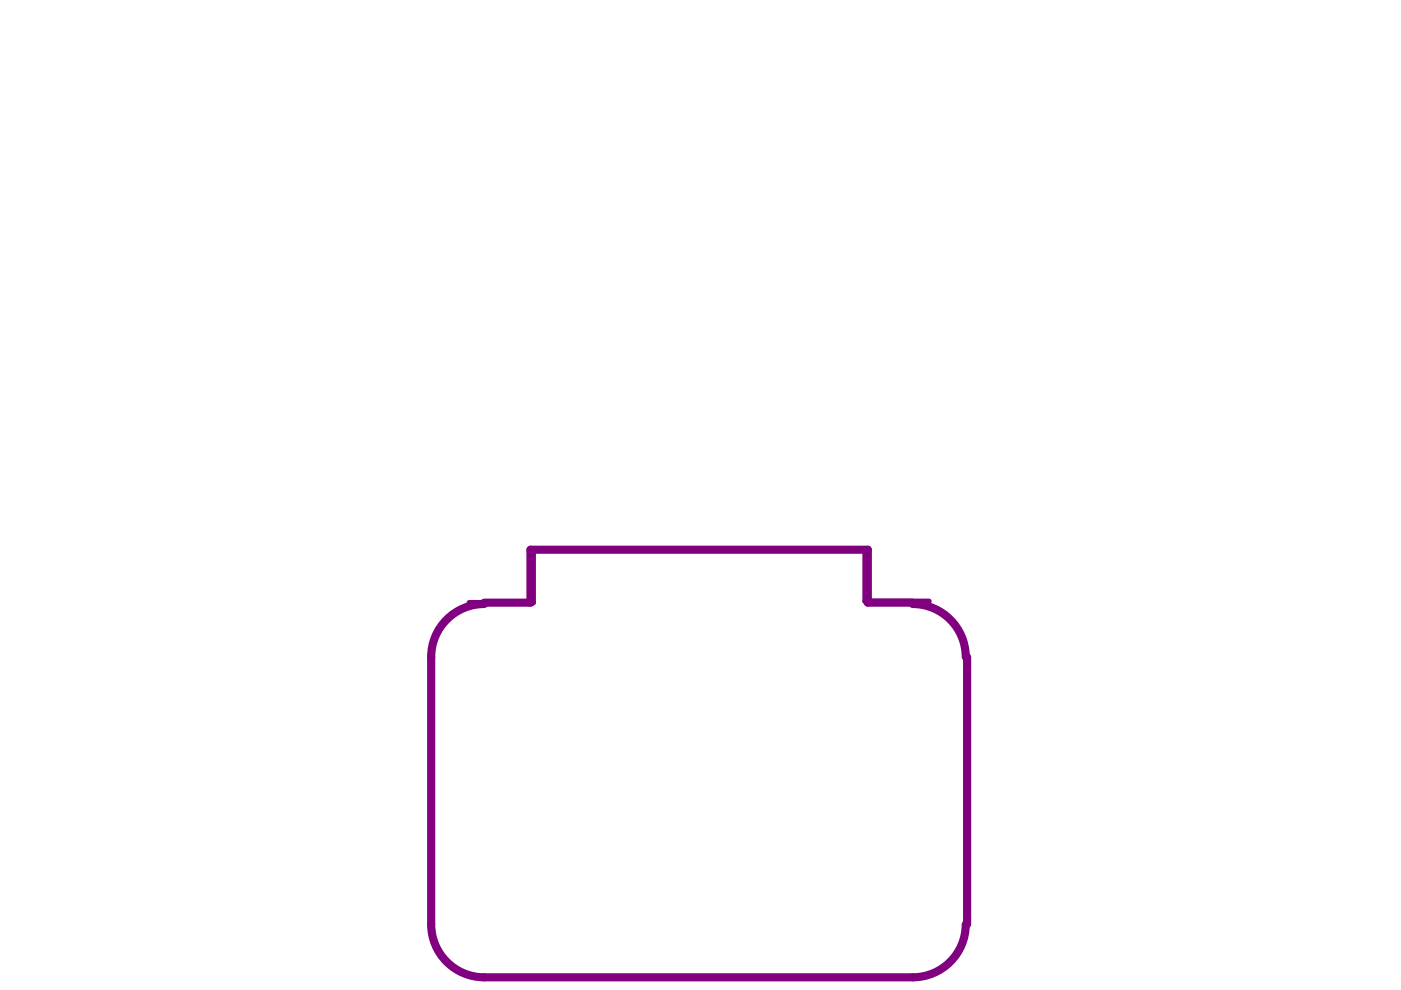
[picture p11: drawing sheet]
<svg xmlns="http://www.w3.org/2000/svg" width="297mm" height="210mm" viewBox="0 0 297 210" stroke-linecap="round" stroke-linejoin="round" font-family="sans-serif">
<path d="M102.7 128.1a11.2 11.2 0 0 0-11.3 11.2v56.7a11.2 11.2 0 0 0 11.3 11.2h90.8a11.2 11.2 0 0 0 11.3-11.2M102.7 127.8h9.8v-11.2h71.5v11.2h9.5M193.5 128.1a11.2 11.2 0 0 1 11.3 11.2M205 139.3v56.7" fill="none" stroke="#800080" stroke-width="1.7"/>
<path d="M197 127.5h-13.6v-10.9h-70.4v11.2h-13.5" fill="none" stroke="#800080" stroke-width="1.2"/>
</svg>
